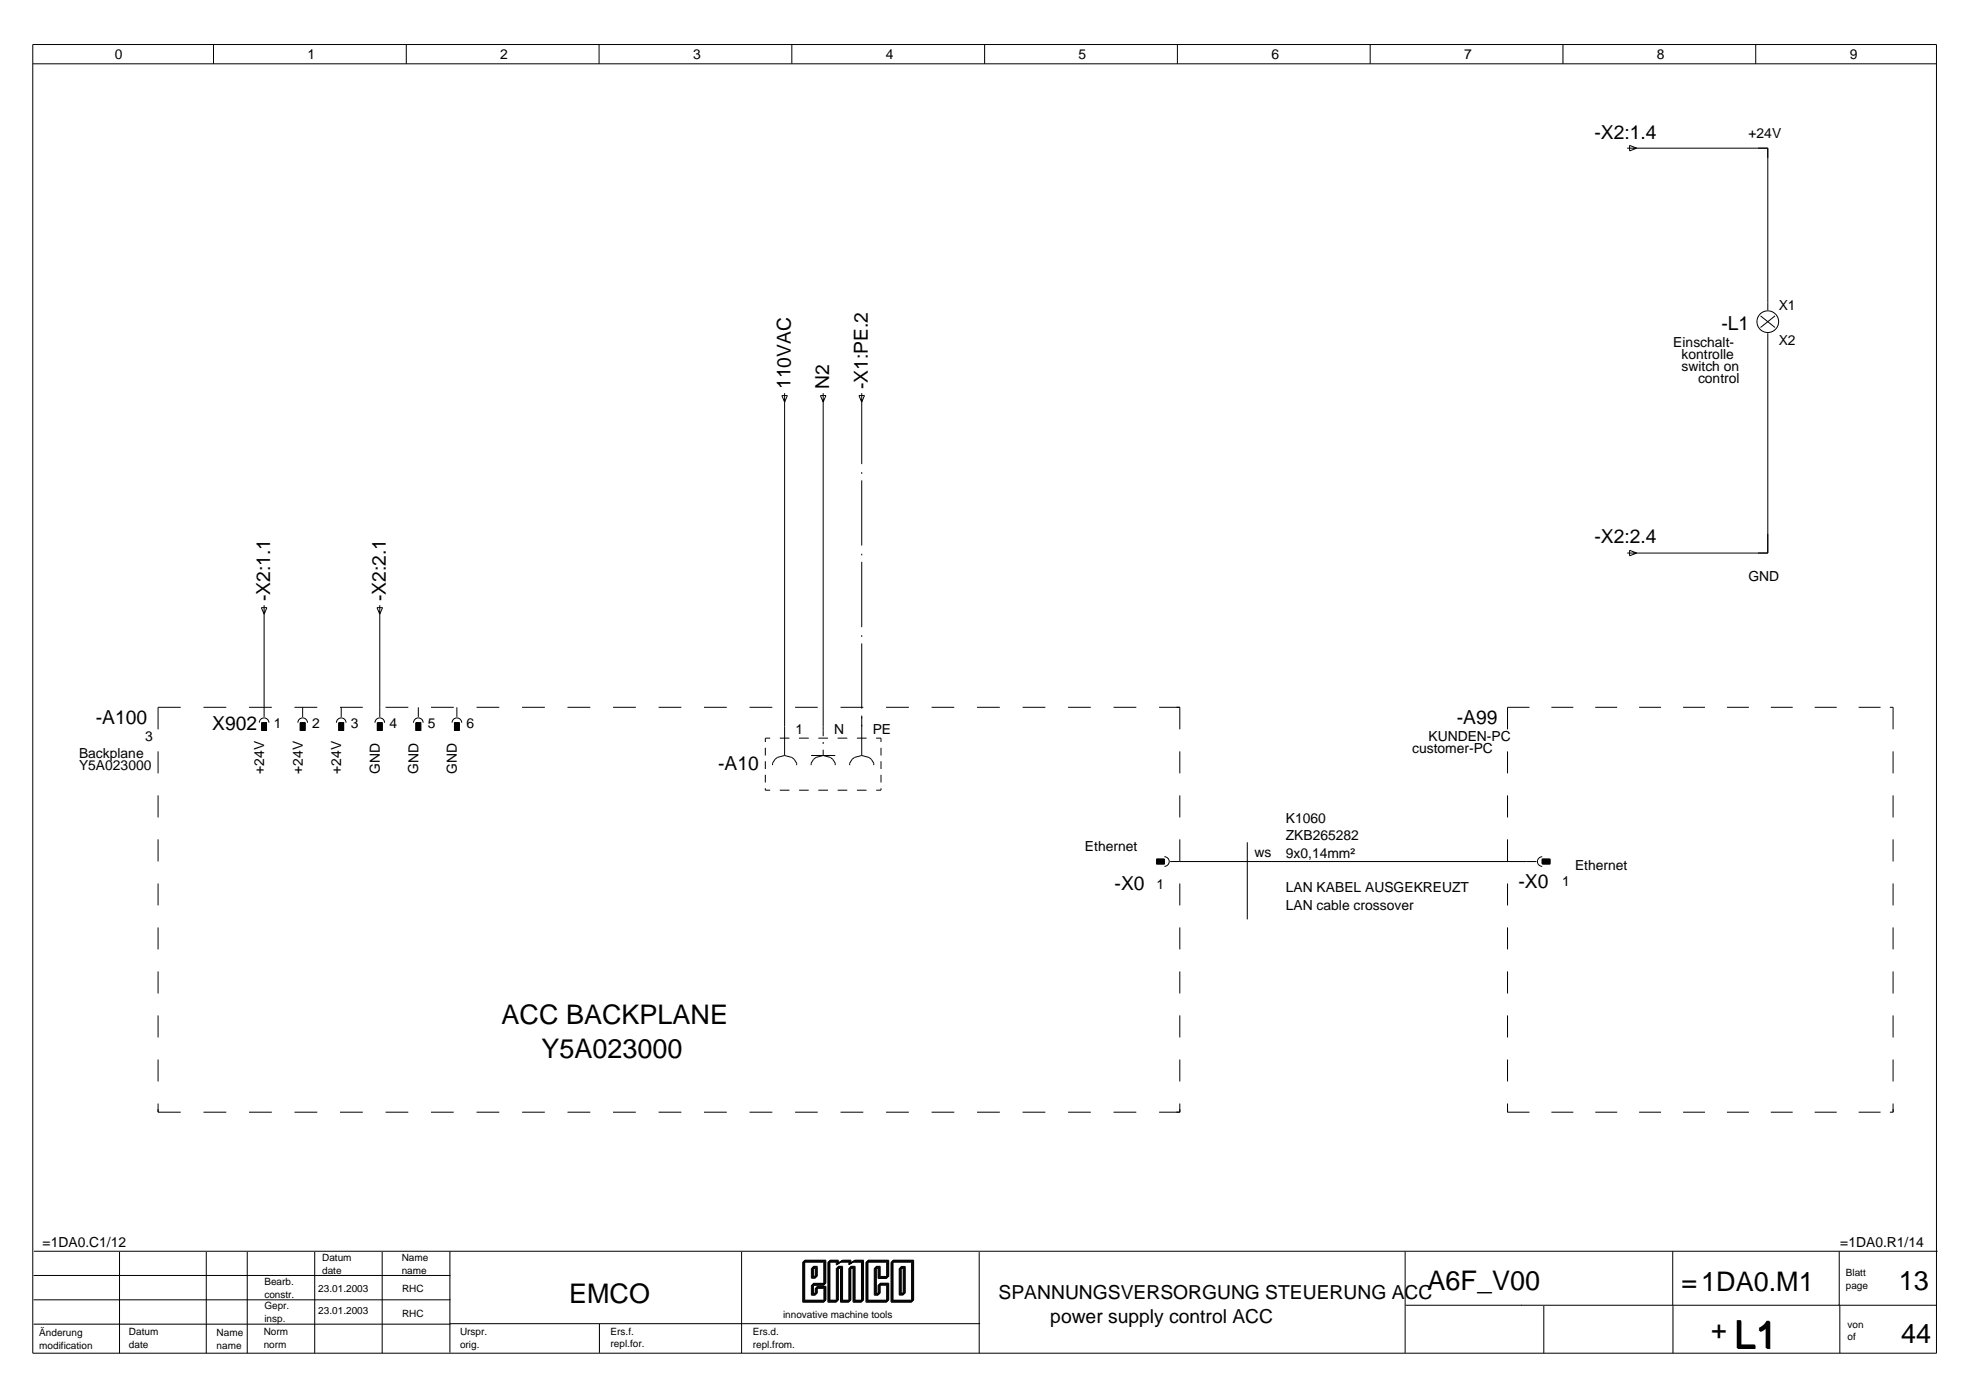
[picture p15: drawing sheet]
<svg xmlns="http://www.w3.org/2000/svg" width="297mm" height="210mm" viewBox="0 0 297 210" stroke-linecap="round" stroke-linejoin="round" font-family="sans-serif">
<defs><g id="words">
<text font-size="5.8" x="261.3" y="203.1">L1</text>
<g font-size="4.1">
<text x="75.6" y="154.4">ACC BACKPLANE</text>
<text x="81.6" y="159.5">Y5A023000</text>
<text x="85.8" y="196.3">EMCO</text>
<text x="215.2" y="194.4">A6F_V00</text>
<text x="253.4" y="194.5">=1DA0.M1</text>
<text x="286.2" y="194.4">13</text>
<text x="257.9" y="201.8">+</text>
<text x="286.5" y="202.4">44</text>
</g>
<g font-size="2.9">
<text x="240.3" y="20.9">-X2:1.4</text>
<text x="259.4" y="49.7">-L1</text>
<text x="119.2" y="58.6" transform="rotate(-90 119.2 58.6)">110VAC</text>
<text x="125" y="58.6" transform="rotate(-90 125 58.6)">N2</text>
<text x="130.8" y="58.6" transform="rotate(-90 130.8 58.6)">-X1:PE.2</text>
<text x="240.3" y="81.9">-X2:2.4</text>
<text x="40.7" y="90.6" transform="rotate(-90 40.7 90.6)">-X2:1.1</text>
<text x="58.1" y="90.6" transform="rotate(-90 58.1 90.6)">-X2:2.1</text>
<text x="14.5" y="109.1">-A100</text>
<text x="32" y="110">X902</text>
<text x="219.5" y="109.1">-A99</text>
<text x="108.2" y="116">-A10</text>
<text x="168" y="134.2">-X0</text>
<text x="228.8" y="133.8">-X0</text>
<text x="150.5" y="195.7">SPANNUNGSVERSORGUNG STEUERUNG ACC</text>
<text x="158.3" y="199.3">power supply control ACC</text>
</g>
<g font-size="2.1">
<text x="17.3" y="8.9">0</text>
<text x="46.3" y="8.9">1</text>
<text x="75.4" y="8.9">2</text>
<text x="104.4" y="8.9">3</text>
<text x="133.5" y="8.9">4</text>
<text x="162.6" y="8.9">5</text>
<text x="191.6" y="8.9">6</text>
<text x="220.7" y="8.9">7</text>
<text x="249.7" y="8.9">8</text>
<text x="278.8" y="8.9">9</text>
<text x="263.5" y="20.7">+24V</text>
<text x="268.1" y="46.7">X1</text>
<text x="252.2" y="52.3">Einschalt-</text>
<text x="268.1" y="52">X2</text>
<text x="253.4" y="54.1">kontrolle</text>
<text x="253.4" y="55.9">switch on</text>
<text x="255.9" y="57.7">control</text>
<text x="263.5" y="87.5">GND</text>
<text x="21.9" y="111.7">3</text>
<text x="41.3" y="109.7">1</text>
<text x="47.1" y="109.7">2</text>
<text x="52.9" y="109.7">3</text>
<text x="58.7" y="109.7">4</text>
<text x="64.5" y="109.7">5</text>
<text x="70.3" y="109.7">6</text>
<text x="119.9" y="110.6">1</text>
<text x="125.7" y="110.6">N</text>
<text x="131.5" y="110.6">PE</text>
<text x="212.8" y="113.5">customer-PC</text>
<text x="215.3" y="111.7">KUNDEN-PC</text>
<text x="11.9" y="114.2">Backplane</text>
<text x="11.9" y="116">Y5A023000</text>
<text x="39.8" y="116.6" transform="rotate(-90 39.8 116.6)">+24V</text>
<text x="45.6" y="116.6" transform="rotate(-90 45.6 116.6)">+24V</text>
<text x="51.4" y="116.6" transform="rotate(-90 51.4 116.6)">+24V</text>
<text x="57.2" y="116.6" transform="rotate(-90 57.2 116.6)">GND</text>
<text x="63" y="116.6" transform="rotate(-90 63 116.6)">GND</text>
<text x="68.9" y="116.6" transform="rotate(-90 68.9 116.6)">GND</text>
<text x="193.8" y="124">K1060</text>
<text x="163.5" y="128.2">Ethernet</text>
<text x="189.1" y="129.1">ws</text>
<text x="193.8" y="126.6">ZKB265282</text>
<text x="193.8" y="129.2">9x0,14mm²</text>
<text x="237.4" y="131.1">Ethernet</text>
<text x="174.3" y="133.9">1</text>
<text x="193.8" y="134.5">LAN KABEL AUSGEKREUZT</text>
<text x="193.8" y="137.1">LAN cable crossover</text>
<text x="235.4" y="133.6">1</text>
<text x="6.4" y="187.9">=1DA0.C1/12</text>
<text x="277.3" y="187.9">=1DA0.R1/14</text>
</g>
<g font-size="1.5">
<text x="48.6" y="190">Datum</text>
<text x="48.6" y="191.9">date</text>
<text x="60.5" y="190">Name</text>
<text x="60.5" y="191.9">name</text>
<text x="39.8" y="193.6">Bearb.</text>
<text x="39.8" y="195.5">constr.</text>
<text x="39.8" y="197.3">Gepr.</text>
<text x="48" y="194.6">23.01.2003</text>
<text x="60.6" y="194.7">RHC</text>
<text x="278.2" y="192.3">Blatt</text>
<text x="278.2" y="194.2">page</text>
<text x="5.9" y="201.3">Änderung</text>
<text x="5.9" y="203.2">modification</text>
<text x="19.4" y="201.2">Datum</text>
<text x="19.4" y="203.1">date</text>
<text x="32.6" y="201.3">Name</text>
<text x="32.6" y="203.2">name</text>
<text x="39.7" y="201.2">Norm</text>
<text x="39.7" y="203.1">norm</text>
<text x="39.8" y="199.2">insp.</text>
<text x="48" y="198">23.01.2003</text>
<text x="60.6" y="198.5">RHC</text>
<text x="69.3" y="201.2">Urspr.</text>
<text x="69.3" y="203.1">orig.</text>
<text x="92" y="201.1">Ers.f.</text>
<text x="92" y="203">repl.for.</text>
<text x="113.5" y="201.2">Ers.d.</text>
<text x="113.5" y="203.1">repl.from.</text>
<text x="118" y="198.6">innovative machine tools</text>
<text x="278.4" y="200.1">von</text>
<text x="278.4" y="202">of</text>
</g>
</g></defs>
<g fill="none" stroke="#000" stroke-width=".15">
<path d="M4.9 9.6h286.9M4.9 6.7h286.9v197.2h-286.9zM32.2 6.7v2.9M61.2 6.7v2.9M90.3 6.7v2.9M119.3 6.7v2.9M148.4 6.7v2.9M177.4 6.7v2.9M206.5 6.7v2.9M235.5 6.7v2.9M264.6 6.7v2.9M245.2 22.3h21.2v24.4"/>
<path d="M245.6 21.9l1.1 .4-1.1 .4zM117.8 59.6h.9l-.5 1zM118.2 59.2v54.6M123.6 59.6h.9l-.4 1zM124.1 59.2v51.7M129.4 59.6h.9l-.4 1zM129.9 59.2v10.7M265.3 47.6l2.2 1.7M266.4 50.2v33.1h-21.2M267.5 47.6l-2.2 1.7M129.9 71.2v.2M129.9 72.4v9.8"/>
<path d="M39.4 91.6h.8l-.4 .9zM39.8 91.2v16.8M56.8 91.6h.9l-.5 .9zM57.2 91.2v16.8M129.9 83.4v.3M129.9 84.7v9.8M129.9 95.7v.3M129.9 97v9.8M245.6 82.9l1.1 .4-1.1 .5zM23.8 113.2v3.3M23.8 119.9v3.3M27.2 106.6h-3.4v3.3"/>
<path d="M30.7 106.6h3.4M37.5 106.6h3.5M39.1 108.9a.73 .73 0 0 1 .7-.7 .73 .73 0 0 1 .7 .7M39.4 108.9h.8v1.2h-.8zM44.4 106.6h3.4M44.9 108.9a.73 .73 0 0 1 .7-.7 .73 .73 0 0 1 .7 .7M45.2 108.9h.8v1.2h-.8zM45.6 106.6v1.4M50.7 108.9a.73 .73 0 0 1 .7-.7 .73 .73 0 0 1 .7 .7M51.1 108.9h.7v1.2h-.7zM51.2 106.6h3.5M51.4 106.6v1.4"/>
<path d="M56.5 108.9a.73 .73 0 0 1 .7-.7 .73 .73 0 0 1 .8 .7M56.9 108.9h.7v1.2h-.7zM58.1 106.6h3.4M62.3 108.9a.73 .73 0 0 1 .7-.7 .73 .73 0 0 1 .8 .7M62.7 108.9h.7v1.2h-.7zM63 106.6v1.4M65 106.6h3.4M68.1 108.9a.73 .73 0 0 1 .8-.7 .73 .73 0 0 1 .7 .7M68.5 108.9h.7v1.2h-.7zM68.9 106.6v1.4M71.8 106.6h3.4M78.7 106.6h3.4"/>
<path d="M85.5 106.6h3.5M92.4 106.6h3.4M99.3 106.6h3.4M106.1 106.6h3.4M113 106.6h3.4M115.3 112.7v1.1M115.3 114.7v1.2M115.3 116.7v1.2M115.3 118.8v.3h.8M116.1 111.2h-.8v.6M117.5 111.2h1.5M117.5 119.1h1.5"/>
<path d="M118.2 113.8l-1 .3-.4 .3-.4 .6v.3M118.2 113.8l1.1 .3 .4 .3 .4 .6v.3M119.8 106.6h3.4M120.4 111.2h1.5M120.4 119.1h1.5M122.2 113.8h3.7M123.3 111.2h1.5M123.3 119.1h1.5M124.1 111.8v.3M124.1 113v.8M124.1 113.8l-1.1 .3-.4 .3-.4 .6v.3M124.1 113.8l1 .3 .4 .3 .4 .6v.3"/>
<path d="M126.2 111.2h1.5M126.2 119.1h1.5M126.7 106.6h3.4M129.1 111.2h1.5M129.1 119.1h1.5M129.9 107.8v6M129.9 113.8l-1.1 .3-.4 .3-.3 .6v.3M129.9 113.8l1.1 .3 .3 .3 .4 .6v.3M132 111.2h.8v.6M132.8 112.7v1.1M132.8 114.7v1.2M132.8 116.7v1.2"/>
<path d="M132.8 118.8v.3h-.8M133.5 106.6h3.5M140.4 106.6h3.4M147.2 106.6h3.5M154.1 106.6h3.4M161 106.6h3.4M167.8 106.6h3.4M174.7 106.6h3.1v3.3M177.8 113.2v3.3M177.8 119.9v3.3M227.2 113.2v3.3M227.2 119.9v3.3"/>
<path d="M230.5 106.6h-3.3v3.3M233.8 106.6h3.3M240.4 106.6h3.3M247 106.6h3.3M253.6 106.6h3.4M260.3 106.6h3.3M266.9 106.6h3.3M273.5 106.6h3.3M280.1 106.6h3.3M284.8 106.6h.5v3.3M285.3 113.2v3.3M285.3 119.9v3.3"/>
<path d="M23.8 126.5v3.3M23.8 133.1v3.3M23.8 139.8v3.3M174.3 129.5h1.2v.7h-1.2zM175.5 129.1a.73 .73 0 0 1 .7 .7 .73 .73 0 0 1-.7 .7M176.4 129.8h55.2M177.8 126.5v3.3M177.8 133.1v3.3M177.8 139.8v3.3M188 126.9v11.6M227.2 126.5v3.3M227.2 133.1v3.3"/>
<path d="M227.2 139.8v3.3M232.4 129.1a.73 .73 0 0 0-.7 .7 .73 .73 0 0 0 .7 .7M232.4 129.5h1.2v.7h-1.2zM285.3 126.5v3.3M285.3 133.1v3.3M285.3 139.8v3.3M23.8 146.4v3.3M23.8 153v3.3M23.8 159.7v3.3M177.8 146.4v3.3M177.8 153v3.3M177.8 159.7v3.3"/>
<path d="M227.2 146.4v3.3M227.2 153v3.3M227.2 159.7v3.3M285.3 146.4v3.3M285.3 153v3.3M285.3 159.7v3.3M23.8 166.3v1.3h3.4M30.7 167.6h3.4M37.5 167.6h3.5M44.4 167.6h3.4M51.2 167.6h3.5M58.1 167.6h3.4"/>
<path d="M65 167.6h3.4M71.8 167.6h3.4M78.7 167.6h3.4M85.5 167.6h3.5M92.4 167.6h3.4M99.3 167.6h3.4M106.1 167.6h3.4M113 167.6h3.4M119.8 167.6h3.4M126.7 167.6h3.4M133.5 167.6h3.5M140.4 167.6h3.4"/>
<path d="M147.2 167.6h3.5M154.1 167.6h3.4M161 167.6h3.4M167.8 167.6h3.4M177.8 166.3v1.3h-3.1M227.2 166.3v1.3h3.3M233.8 167.6h3.3M240.4 167.6h3.3M247 167.6h3.3M253.6 167.6h3.4M260.3 167.6h3.3M266.9 167.6h3.3"/>
<path d="M273.5 167.6h3.3M280.1 167.6h3.3M285.3 166.3v1.3h-.5M5.1 192.2h62.8M5.1 195.9h62.8M5.1 199.5h62.8M5.1 188.5h286.9M18 188.7v15.2M31.1 188.7v15.2M37.3 188.7v15.2M47.4 188.7v15.2M57.6 188.7v15.2"/>
<path d="M67.8 188.6v15.2M67.8 199.5h79.9M90.3 199.5v4.4M111.8 188.6v15.3M121 190.2h3.1v3.5h-1.8v1.5h.6v-1.1h1.3v2.1h-3.2zM121.1 190.1h3.1v3.5h-1.8v1.5h.5v-1.1h1.4v2.1h-3.2zM121.1 190h3.2v3.5h-1.9v1.5h.6v-1h1.3v2.1h-3.2zM121.2 190h3.2v3.4h-1.9v1.5h.6v-1h1.3v2.1h-3.2zM121.3 189.9h3.2v3.5h-1.9v1.5h.6v-1.1h1.3v2.1h-3.2zM122.3 191.1h.6v1.5h-.6zM122.4 191h.5v1.5h-.5zM122.4 191h.6v1.4h-.6z"/>
<path d="M122.5 190.9h.6v1.5h-.6zM122.6 190.8h.6v1.5h-.6zM124.8 190.2h1.2v.4l.7-.4h1.2v.4l.7-.4h1.2v6h-1.2v-5.1h-.7v5.1h-1.2v-5.1h-.7v5.1h-1.2zM126.8 190.1h1.2v.4l.6-.4h1.3v6h-1.3v-5.1h-.6v5.1h-1.2v-5.1h-.7v5.1h-1.2v-6h1.2v.4l.7-.5h1.3v.4l.7-.4h1.3v6h-1.3v-5.1h-.6v5.1h-1.3v-5.1h-.6v5.1h-1.3v-6h1.3v.4l.7-.5h1.2v.4l.7-.4h1.2v6h-1.2v-5.1h-.7v5.1h-1.2v-5.1h-.7v5.1h-1.2v-6h1.2v.4M126.9 190h1.3v.3M128.7 190h1.3v6.1h-1.3v-5.1h-.6v5.1h-1.3v-5.1h-.6v5.1h-1.3v-6.1h1.3v.5M130.5 190.2h3.1v2.4h-1.3v-1.5h-.5v4.1h.5v-1.5h1.3v2.5h-3.1zM130.6 190.1h3.1v2.5h-1.3v-1.6h-.6v4.1h.6v-1.5h1.3v2.5h-3.1zM130.7 190h3.1v2.5h-1.3v-1.5h-.6v4h.6v-1.5h1.3v2.6h-3.1zM130.7 190h3.2v2.4h-1.3v-1.5h-.6v4h.6v-1.5h1.3v2.6h-3.2zM130.8 189.9h3.1v2.4h-1.3v-1.5h-.5v4.1h.5v-1.5h1.3v2.5h-3.1zM134.3 190.2h3.1v6h-3.1z"/>
<path d="M134.4 190.1h3.1v6h-3.1zM134.4 190h3.1v6.1h-3.1zM134.5 190h3.1v6h-3.1zM134.6 189.9h3.1v6h-3.1zM135.5 191.1h.6v4.1h-.6zM135.6 191h.6v4.1h-.6zM135.7 191h.6v4h-.6zM135.7 190.9h.6v4h-.6zM135.8 190.8h.6v4h-.6zM147.6 188.7v15.2M211.8 188.6v15.3M211.8 196.7h80.1"/>
<path d="M232.7 196.8v7.1M252.1 188.6v8.2M252.1 196.8v7.1M277.2 188.6v8.1M277.3 196.7v7.2"/>
<circle cx="266.4" cy="48.5" r="1.63"/>
</g>
<path d="M39.4 108.9h.8v1.2h-.8zM45.2 108.9h.8v1.2h-.8zM51.1 108.9h.7v1.2h-.7zM56.9 108.9h.7v1.2h-.7zM62.7 108.9h.7v1.2h-.7zM68.5 108.9h.7v1.2h-.7zM174.3 129.5h1.2v.7h-1.2zM232.4 129.5h1.2v.7h-1.2z" fill="#000" stroke="#000" stroke-width=".15"/>
<use href="#words"/>
</svg>
